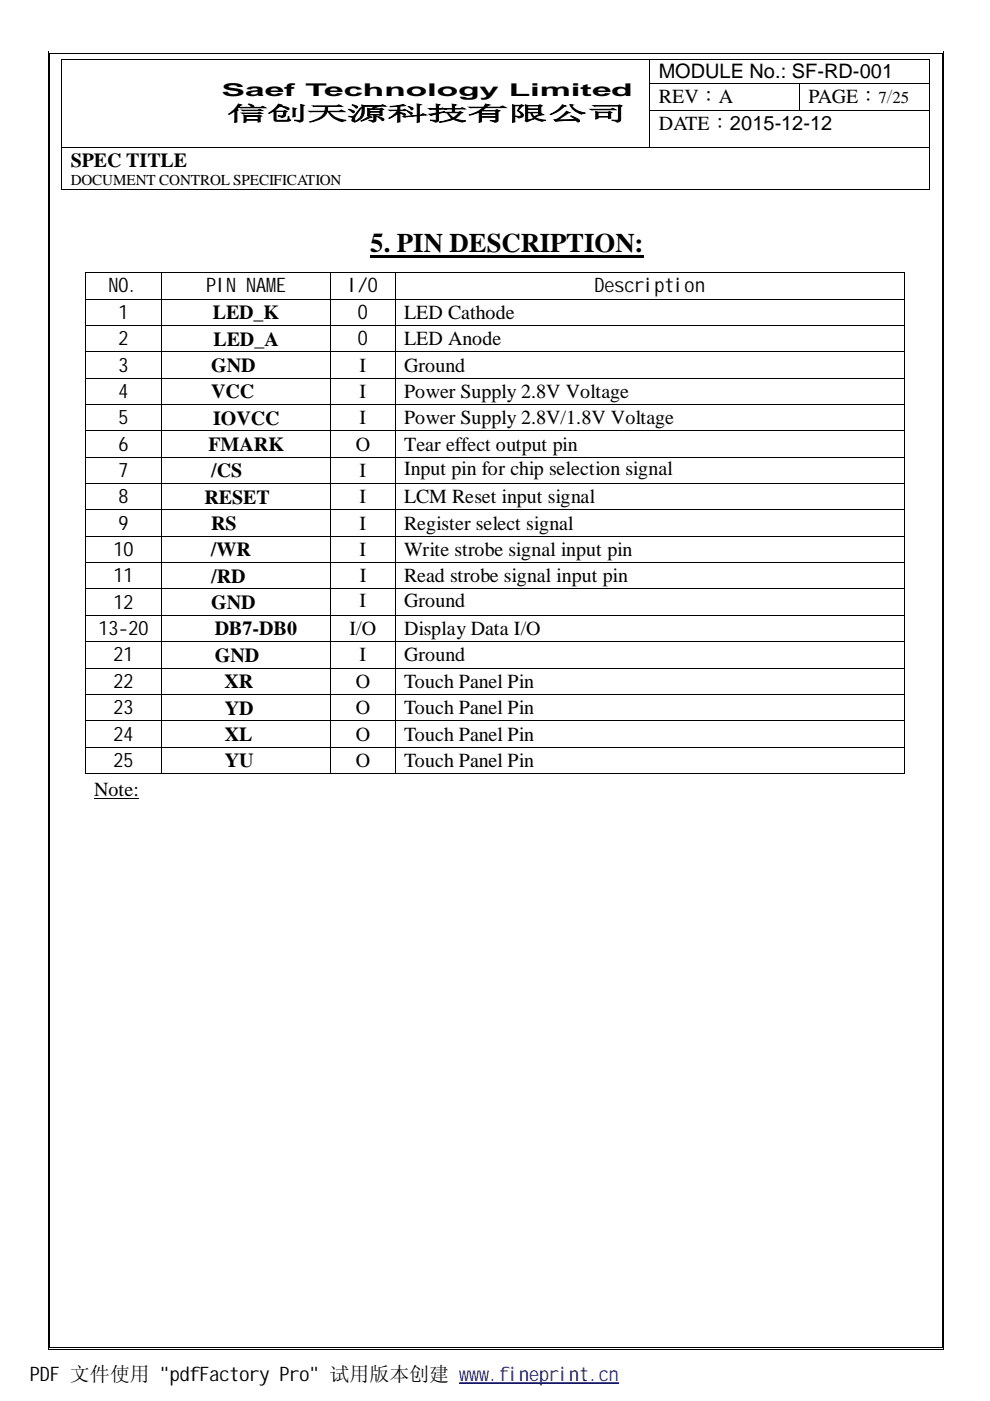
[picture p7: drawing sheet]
<svg xmlns="http://www.w3.org/2000/svg" width="210mm" height="297mm" viewBox="0 0 210 297" stroke-linecap="round" stroke-linejoin="round" font-family="sans-serif">
<defs><g id="words">
<text font-size="5.7" x="78.5" y="53.5">5. PIN DESCRIPTION:</text>
<g font-size="4.2">
<text x="139.7" y="16.6">MODULE No.: SF-RD-001</text>
<text x="139.7" y="21.8">REV：A</text>
<text x="171.4" y="21.8">PAGE： /</text>
<text x="48.2" y="25.5">信创天源科技有限公司</text>
<text x="139.7" y="27.5">DATE：2015-12-12</text>
<text x="15" y="35.3">SPEC TITLE</text>
<text x="23" y="61.9">NO.</text>
<text x="43.7" y="61.9">PIN NAME</text>
<text x="73.7" y="61.9">I/O</text>
<text x="126.1" y="61.9">Description</text>
<text x="25.1" y="67.6">1</text>
<text x="45.1" y="67.7">LED_K</text>
<text x="75.9" y="67.6">O</text>
<text x="85.7" y="67.6">LED Cathode</text>
<text x="25.1" y="73.2">2</text>
<text x="45.3" y="73.3">LED_A</text>
<text x="75.9" y="73.2">O</text>
<text x="85.7" y="73.2">LED Anode</text>
<text x="25.1" y="78.8">3</text>
<text x="44.8" y="78.9">GND</text>
<text x="76.2" y="78.8">I</text>
<text x="85.7" y="78.8">Ground</text>
<text x="25.1" y="84.4">4</text>
<text x="25.1" y="89.9">5</text>
<text x="44.8" y="84.4">VCC</text>
<text x="76.2" y="84.4">I</text>
<text x="76.2" y="89.9">I</text>
<text x="85.7" y="84.4">Power Supply 2.8V Voltage</text>
<text x="85.7" y="89.9">Power Supply 2.8V/1.8V Voltage</text>
<text x="25.1" y="95.5">6</text>
<text x="44.2" y="95.6">FMARK</text>
<text x="45.2" y="90">IOVCC</text>
<text x="75.4" y="95.5">O</text>
<text x="85.7" y="95.5">Tear effect output pin</text>
<text x="25.1" y="101.1">7</text>
<text x="44.8" y="101.2">/CS</text>
<text x="76.2" y="101.1">I</text>
<text x="85.7" y="100.8">Input pin for chip selection signal</text>
<text x="25.1" y="106.7">8</text>
<text x="43.3" y="106.8">RESET</text>
<text x="76.2" y="106.7">I</text>
<text x="85.7" y="106.7">LCM Reset input signal</text>
<text x="25.1" y="112.3">9</text>
<text x="44.8" y="112.4">RS</text>
<text x="76.2" y="112.3">I</text>
<text x="85.7" y="112.3">Register select signal</text>
<text x="24" y="117.9">10</text>
<text x="44.7" y="118">/WR</text>
<text x="76.2" y="117.9">I</text>
<text x="85.7" y="117.9">Write strobe signal input pin</text>
<text x="24" y="123.5">11</text>
<text x="44.8" y="123.6">/RD</text>
<text x="76.3" y="123.5">I</text>
<text x="85.7" y="123.5">Read strobe signal input pin</text>
<text x="24" y="129.1">12</text>
<text x="44.8" y="129.1">GND</text>
<text x="76.2" y="128.7">I</text>
<text x="85.7" y="128.7">Ground</text>
<text x="20.9" y="134.6">13-20</text>
<text x="45.6" y="134.7">DB7-DB0</text>
<text x="74.1" y="134.6">I/O</text>
<text x="85.7" y="134.6">Display Data I/O</text>
<text x="24" y="140.2">21</text>
<text x="45.6" y="140.3">GND</text>
<text x="76.2" y="140.2">I</text>
<text x="85.7" y="140.2">Ground</text>
<text x="24" y="145.8">22</text>
<text x="47.6" y="145.9">XR</text>
<text x="75.4" y="145.8">O</text>
<text x="85.7" y="145.8">Touch Panel Pin</text>
<text x="24" y="151.4">23</text>
<text x="47.7" y="151.5">YD</text>
<text x="75.4" y="151.4">O</text>
<text x="85.7" y="151.4">Touch Panel Pin</text>
<text x="24" y="157">24</text>
<text x="47.7" y="157.1">XL</text>
<text x="75.4" y="157">O</text>
<text x="85.7" y="157">Touch Panel Pin</text>
<text x="24" y="162.6">25</text>
<text x="47.7" y="162.7">YU</text>
<text x="75.4" y="162.6">O</text>
<text x="85.7" y="162.6">Touch Panel Pin</text>
<text x="20" y="168.7">Note:</text>
<text x="6.3" y="292.8">PDF 文件使用 &quot;pdfFactory Pro&quot; 试用版本创建 www.fineprint.cn</text>
</g>
<text font-size="3.7" x="47" y="20.3">Saef Technology Limited</text>
<g font-size="3.6">
<text x="186.3" y="21.8">7</text>
<text x="189.2" y="21.8">25</text>
</g>
<text font-size="3.2" x="15" y="39.2">DOCUMENT CONTROL SPECIFICATION</text>
</g></defs>
<g fill="#000">
<path d="M10.2 11h.1v.5h-.1zM10.2 11h.5v.1h-.5zM13 12.6h.1v.1h-.1zM13 17.6h.1v.2h-.1zM43.4 12.6h.2v.1h-.2zM137.7 12.6h.1v.1h-.1zM137.7 17.6h.1v.2h-.1zM169.4 17.6h.2v.2h-.2zM196.9 12.6h.2v.1h-.2zM196.9 17.6h.2v.2h-.2zM13 23.3h.1v.2h-.1zM13 31.3h.1v.1h-.1z"/>
<path d="M43.4 31.3h.2v.1h-.2zM137.7 23.3h.1v.2h-.1zM137.7 31.3h.1v.1h-.1zM169.4 23.3h.2v.2h-.2zM196.9 23.3h.2v.2h-.2zM196.9 31.3h.2v.1h-.2zM13 40h.1v.2h-.1zM18.1 57.7l.1 .1zM34.3 57.7l.1 .1zM70.1 57.7l.1 .1zM78.5 54h57.9v.6h-57.9zM83.7 57.7l.1 .1z"/>
<path d="M191.7 57.7l.1 .1zM196.9 40h.2v.2h-.2zM18.1 63.4h.1zM18.1 68.9l.1 .1zM18.1 74.5l.1 .1zM34.3 63.4h.1zM34.3 68.9l.1 .1zM34.3 74.5l.1 .1zM70.1 63.4h.1zM70.1 68.9l.1 .1zM70.1 74.5l.1 .1zM83.7 63.4h.1z"/>
<path d="M83.7 68.9l.1 .1zM83.7 74.5l.1 .1zM191.7 63.4h.1zM191.7 68.9l.1 .1zM191.7 74.5l.1 .1zM18.1 80.1l.1 .1zM18.1 85.7l.1 .1zM18.1 91.3l.1 .1zM18.1 96.9l.1 .1zM34.3 80.1l.1 .1zM34.3 85.7l.1 .1zM34.3 91.3l.1 .1z"/>
<path d="M34.3 96.9l.1 .1zM70.1 80.1l.1 .1zM70.1 85.7l.1 .1zM70.1 91.3l.1 .1zM70.1 96.9l.1 .1zM83.7 80.1l.1 .1zM83.7 85.7l.1 .1zM83.7 91.3l.1 .1zM83.7 96.9l.1 .1zM191.7 80.1l.1 .1zM191.7 85.7l.1 .1zM191.7 91.3l.1 .1z"/>
<path d="M191.7 96.9l.1 .1zM18.1 102.5l.1 .1zM18.1 108.1h.1zM18.1 113.7h.1zM18.1 119.2l.1 .1zM34.3 102.5l.1 .1zM34.3 108.1h.1zM34.3 113.7h.1zM34.3 119.2l.1 .1zM70.1 102.5l.1 .1zM70.1 108.1h.1zM70.1 113.7h.1z"/>
<path d="M70.1 119.2l.1 .1zM83.7 102.5l.1 .1zM83.7 108.1h.1zM83.7 113.7h.1zM83.7 119.2l.1 .1zM191.7 102.5l.1 .1zM191.7 108.1h.1zM191.7 113.7h.1zM191.7 119.2l.1 .1zM18.1 124.8l.1 .1zM18.1 130.4l.1 .1zM18.1 136l.1 .1z"/>
<path d="M34.3 124.8l.1 .1zM34.3 130.4l.1 .1zM34.3 136l.1 .1zM70.1 124.8l.1 .1zM70.1 130.4l.1 .1zM70.1 136l.1 .1zM83.7 124.8l.1 .1zM83.7 130.4l.1 .1zM83.7 136l.1 .1zM191.7 124.8l.1 .1zM191.7 130.4l.1 .1zM191.7 136l.1 .1z"/>
<path d="M18.1 141.6l.1 .1zM18.1 147.2l.1 .1zM18.1 152.8l.1 .1zM18.1 158.4h.1zM34.3 141.6l.1 .1zM34.3 147.2l.1 .1zM34.3 152.8l.1 .1zM34.3 158.4h.1zM70.1 141.6l.1 .1zM70.1 147.2l.1 .1zM70.1 152.8l.1 .1zM70.1 158.4h.1z"/>
<path d="M83.7 141.6l.1 .1zM83.7 147.2l.1 .1zM83.7 152.8l.1 .1zM83.7 158.4h.1zM191.7 141.6l.1 .1zM191.7 147.2l.1 .1zM191.7 152.8l.1 .1zM191.7 158.4h.1zM18.1 163.9l.1 .1zM34.3 163.9l.1 .1zM70.1 163.9l.1 .1zM83.7 163.9l.1 .1z"/>
<path d="M191.7 163.9l.1 .1z"/>
</g>
<g fill="none" stroke="#000" stroke-width=".21">
<path d="M13 12.7v4.9M13 17.8v5.5M13.1 12.6h30.3M43.6 12.6h94.1M137.8 12.7v4.9M137.8 17.8v5.5M137.8 12.6h59.1M137.8 17.7h31.6M169.5 17.8v5.5M169.6 17.7h27.3M197 12.7v4.9M197 17.8v5.5"/>
<path d="M13 23.5v7.8M13 31.4v8.6M13.1 31.4h30.3M43.6 31.4h94.1M137.8 23.5v7.8M137.8 23.4h31.6M137.8 31.4h59.1M169.6 23.4h27.3M197 23.5v7.8M197 31.4v8.6M13.1 40.1h183.8M18.2 57.8v5.6"/>
<path d="M18.2 57.7h16.1M34.3 57.8v5.6M34.4 57.7h35.7M70.1 57.8v5.6M70.2 57.7h13.5M83.8 57.8v5.6M83.8 57.7h107.9M191.7 57.8v5.6M18.2 63.4v5.5M18.2 74.6v5.5l16.1 .1M18.2 63.4h16.1M18.2 74.6h16.1"/>
<path d="M34.3 69h-16.1v5.5M34.3 63.4v5.5M34.3 69v5.5M34.3 74.6v5.5M34.4 69h35.7v5.5M34.4 63.4h35.7M34.4 74.6h35.7M70.1 63.4v5.5M70.1 74.6v5.5l-35.7 .1M70.2 63.4h13.5M70.2 69h13.5M70.2 74.6h13.5"/>
<path d="M83.8 63.4v5.5M83.8 74.6v5.5l107.9 .1M83.8 63.4h107.9M83.8 74.6h107.9M191.7 69h-107.9v5.5M191.7 63.4v5.5M191.7 69v5.5M191.7 74.6v5.5M18.2 80.2v5.5M18.2 85.8v5.5M18.2 91.4v5.5M18.2 85.8h16.1"/>
<path d="M18.2 91.3h16.1M34.3 96.9l-16.1 .1v5.5M34.3 80.2v5.5M34.3 85.8v5.5M34.3 91.4v5.5M34.3 97v5.5M34.4 96.9l35.7 .1v5.5M34.4 85.8h35.7M34.4 91.3h35.7M70.1 80.2v5.5M70.1 85.8v5.5M70.1 91.4v5.5"/>
<path d="M70.2 80.2h13.5M70.2 85.8h13.5M70.2 91.3h13.5M70.2 96.9h13.5M83.8 80.2v5.5M83.8 85.8v5.5M83.8 91.4v5.5M83.8 85.8h107.9M83.8 91.3h107.9M191.7 96.9l-107.9 .1v5.5M191.7 80.2v5.5M191.7 85.8v5.5"/>
<path d="M191.7 91.4v5.5M191.7 97v5.5M18.2 102.6v5.5h16.1M18.2 108.1v5.6M18.2 113.7v5.5l16.1 .1M18.2 119.3v5.5M18.2 102.5h16.1M18.2 113.7h16.1M34.3 102.6v5.5M34.3 108.1v5.6M34.3 113.7v5.5M34.3 119.3v5.5"/>
<path d="M34.4 102.5h35.7M34.4 113.7h35.7M70.1 102.6v5.5h-35.7M70.1 108.1v5.6M70.1 113.7v5.5l-35.7 .1M70.1 119.3v5.5M70.2 102.5h13.5M70.2 108.1h13.5M70.2 113.7h13.5M70.2 119.3h13.5M83.8 102.6v5.5h107.9M83.8 108.1v5.6"/>
<path d="M83.8 113.7v5.5l107.9 .1M83.8 119.3v5.5M83.8 102.5h107.9M83.8 113.7h107.9M191.7 102.6v5.5M191.7 108.1v5.6M191.7 113.7v5.5M191.7 119.3v5.5M18.2 124.9v5.5M18.2 130.5v5.5M18.2 124.9h16.1M18.2 130.5h16.1"/>
<path d="M34.3 136l-16.1 .1v5.5M34.3 124.9v5.5M34.3 130.5v5.5M34.3 136.1v5.5M34.4 136l35.7 .1v5.5M34.4 124.9h35.7M34.4 130.5h35.7M70.1 124.9v5.5M70.1 130.5v5.5M70.2 124.9h13.5M70.2 130.5h13.5M70.2 136h13.5"/>
<path d="M83.8 124.9v5.5M83.8 130.5v5.5M83.8 124.9h107.9M83.8 130.5h107.9M191.7 136l-107.9 .1v5.5M191.7 124.9v5.5M191.7 130.5v5.5M191.7 136.1v5.5M18.2 141.7v5.5h16.1M18.2 147.3v5.5M18.2 152.9v5.5h16.1M18.2 158.4v5.5"/>
<path d="M18.2 141.6h16.1M18.2 152.8h16.1M34.3 141.7v5.5M34.3 147.3v5.5M34.3 152.9v5.5M34.3 158.4v5.5M34.4 141.6h35.7M34.4 152.8h35.7M70.1 141.7v5.5h-35.7M70.1 147.3v5.5M70.1 152.9v5.5h-35.7M70.1 158.4v5.5"/>
<path d="M70.2 141.6h13.5M70.2 147.2h13.5M70.2 152.8h13.5M70.2 158.4h13.5M83.8 141.7v5.5h107.9M83.8 147.3v5.5M83.8 152.9v5.5h107.9M83.8 158.4v5.5M83.8 141.6h107.9M83.8 152.8h107.9M191.7 141.7v5.5M191.7 147.3v5.5"/>
<path d="M191.7 152.9v5.5M191.7 158.4v5.5M18.2 164h16.1M20 169.2h9.5M34.4 164h35.7M70.2 164h13.5M83.8 164h107.9"/>
</g>
<g fill="#fff">
<path d="M10.3 11.1h.2v.4h-.2z"/>
<path d="M10.3 11.1h.4v.2h-.4z"/>
</g>
<path d="M10.5 11.3h.2v.2h-.2z" fill="#000"/>
<path d="M10.7 11h188.9" fill="none" stroke="#000" stroke-width=".21"/>
<path d="M10.7 11.1h188.9v.2h-188.9z" fill="#fff"/>
<path d="M10.7 11.4h188.9" fill="none" stroke="#000" stroke-width=".21"/>
<path d="M199.6 11h.6v.1h-.6zM200 11h.2v.5h-.2z" fill="#000"/>
<g fill="#fff">
<path d="M199.8 11.1h.2v.4h-.2z"/>
<path d="M199.6 11.1h.4v.2h-.4z"/>
</g>
<path d="M199.6 11.3h.2v.2h-.2z" fill="#000"/>
<path d="M10.2 11.5v274.1" fill="none" stroke="#000" stroke-width=".21"/>
<path d="M10.3 11.5h.2v274.1h-.2z" fill="#fff"/>
<path d="M10.6 11.5v274.1M200.1 11.5v274.1" fill="none" stroke="#000" stroke-width=".21"/>
<path d="M199.8 11.5h.2v274.1h-.2z" fill="#fff"/>
<path d="M199.7 11.5v274.1" fill="none" stroke="#000" stroke-width=".21"/>
<path d="M10.2 285.6h.1v.5h-.1zM10.2 285.9h.5v.2h-.5z" fill="#000"/>
<g fill="#fff">
<path d="M10.3 285.6h.2v.3h-.2z"/>
<path d="M10.3 285.8h.4v.1h-.4z"/>
</g>
<path d="M10.5 285.6h.2v.2h-.2z" fill="#000"/>
<path d="M10.7 286h188.9" fill="none" stroke="#000" stroke-width=".21"/>
<path d="M10.7 285.8h188.9v.1h-188.9z" fill="#fff"/>
<path d="M10.7 285.7h188.9" fill="none" stroke="#000" stroke-width=".21"/>
<path d="M199.6 285.9h.6v.2h-.6zM200 285.6h.2v.5h-.2z" fill="#000"/>
<g fill="#fff">
<path d="M199.8 285.6h.2v.3h-.2z"/>
<path d="M199.6 285.8h.4v.1h-.4z"/>
</g>
<path d="M199.6 285.6h.2v.2h-.2z" fill="#000"/>
<path d="M97.4 293.2h33.8" fill="none" stroke="#00f" stroke-width=".21"/>
<use href="#words"/>
</svg>
